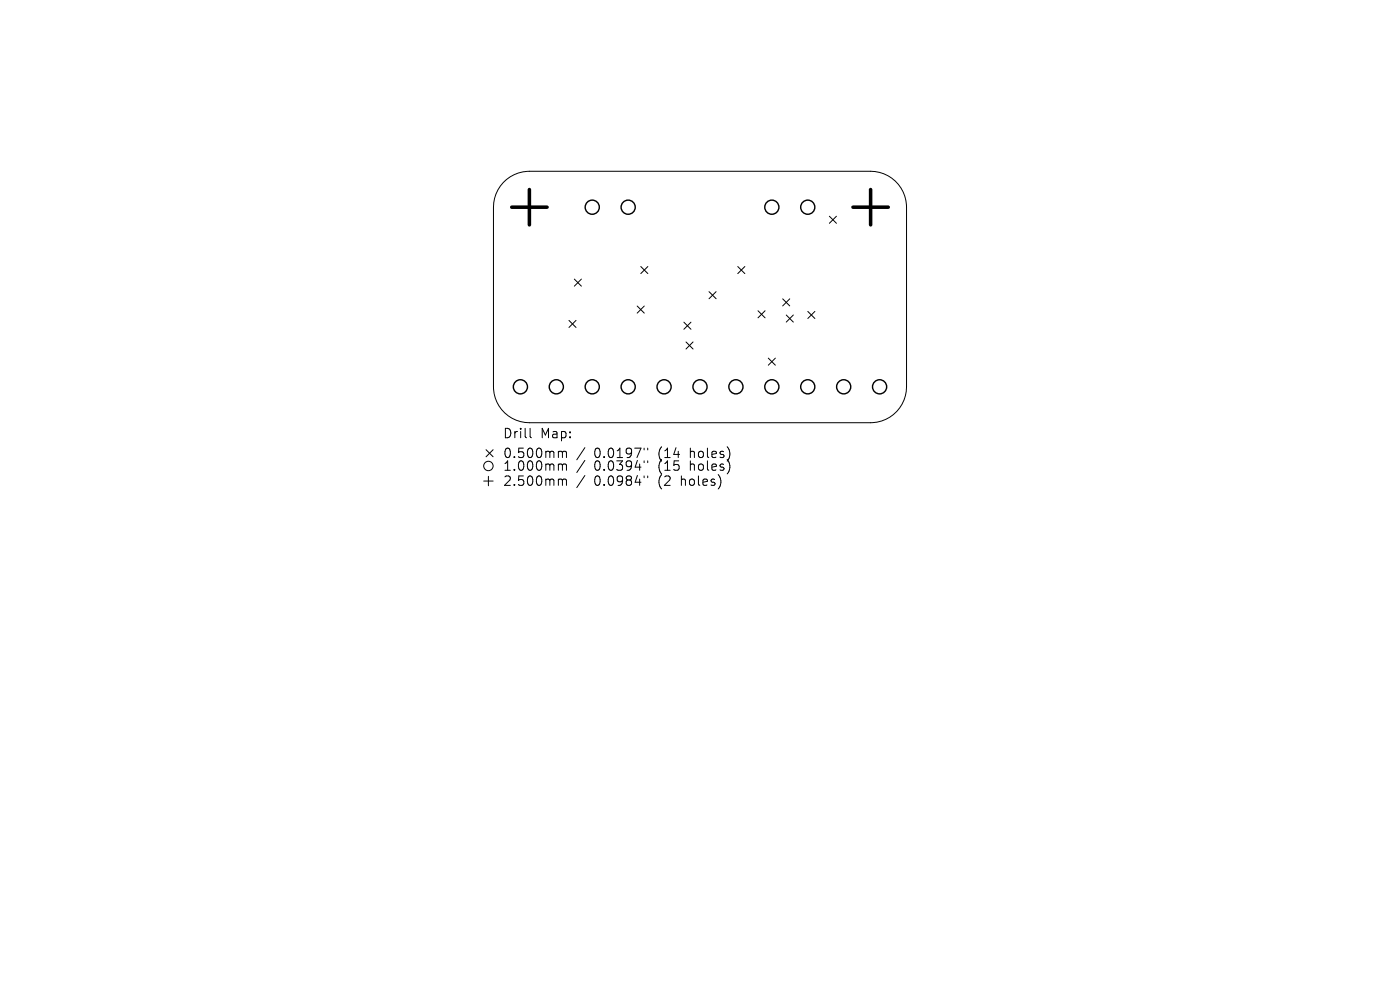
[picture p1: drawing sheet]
<svg xmlns="http://www.w3.org/2000/svg" width="297mm" height="210mm" viewBox="0 0 297 210" stroke-linecap="round" stroke-linejoin="round" font-family="sans-serif">
<defs><g id="words">
<g font-size="2.8">
<text x="106.6" y="93.2">Drill</text>
<text x="114.6" y="93.2">Map:</text>
<text x="106.6" y="97.4">0.500mm</text>
<text x="106.6" y="100.1">1.000mm</text>
<text x="126.1" y="97.4">0.0197&quot;</text>
<text x="126.1" y="100.1">0.0394&quot;</text>
<text x="139.8" y="97.4">(14</text>
<text x="139.8" y="100.1">(15</text>
<text x="146.6" y="97.4">holes)</text>
<text x="146.6" y="100.1">holes)</text>
<text x="106.6" y="103.3">2.500mm</text>
<text x="126.1" y="103.3">0.0984&quot;</text>
<text x="139.8" y="103.3">(2</text>
<text x="144.7" y="103.3">holes)</text>
</g>
</g></defs>
<g fill="none" stroke="#000" stroke-width=".21">
<path d="M106.8 38.7a7.6 7.6 0 0 1 5.5-2.4h72.4a7.6 7.6 0 0 1 7.6 7.7v38.1a7.6 7.6 0 0 1-7.6 7.6h-72.4a7.6 7.6 0 0 1-7.6-7.6v-38.1a7.6 7.6 0 0 1 2.1-5.3zM121.8 59.2l1.5 1.5M123.3 59.2l-1.5 1.5M135.9 56.5l1.5 1.5M137.4 56.5l-1.5 1.5M156.5 56.5l1.5 1.5M158 56.5l-1.5 1.5M175.9 45.9l1.5 1.5M177.4 45.9l-1.5 1.5M120.7 68l1.5 1.5M122.2 68l-1.5 1.5M135.2 64.9l1.5 1.5"/>
<path d="M136.7 64.9l-1.5 1.5M145.1 68.3l1.5 1.5M145.5 72.5l1.5 1.5M146.6 68.3l-1.5 1.5M147 72.5l-1.5 1.5M150.4 61.9l1.5 1.5M151.9 61.9l-1.5 1.5M160.8 65.9l1.5 1.5M162.3 65.9l-1.5 1.5M163 76l1.5 1.5M164.5 76l-1.5 1.5M166 63.4l1.5 1.5"/>
<path d="M166.8 66.8l1.5 1.5M167.5 63.4l-1.5 1.5M168.3 66.8l-1.5 1.5M171.4 66.1l1.5 1.5M172.9 66.1l-1.5 1.5M103.1 95.4l1.5 1.5M104.6 95.4l-1.5 1.5M112.5 90.9v1.7l.2 .3M118.7 95.7l.5 .1 .1 .2M118.7 98.4h.3l.3 .3M119.3 96l.3-.3 .5 .1 .1 1.3M119.3 96v1.1"/>
<path d="M119.3 98.7v1.1M119.3 98.7l.3-.3 .5 .1 .1 1.3M124.1 95l-1.7 2.5M124.1 97.7l-1.7 2.5M136.6 95.1v.3M136.6 97.8v.3M137.4 95.1v.3M137.4 97.8v.3M102.6 102h2M103.6 101v2M118.7 101.6h.3l.3 .3M119.3 101.9v1.1"/>
<path d="M119.3 101.9l.3-.3 .5 .1 .1 1.3M124.1 100.9l-1.7 2.5M136.6 101v.3M137.4 101v.3"/>
<circle cx="103.6" cy="98.8" r="1"/>
</g>
<g fill="none" stroke="#000" stroke-width=".3">
<circle cx="125.6" cy="44" r="1.5"/>
<circle cx="133.3" cy="44" r="1.5"/>
<circle cx="163.7" cy="44" r="1.5"/>
<circle cx="171.4" cy="44" r="1.5"/>
<circle cx="110.4" cy="82.1" r="1.5"/>
<circle cx="118" cy="82.1" r="1.5"/>
<circle cx="125.6" cy="82.1" r="1.5"/>
<circle cx="133.3" cy="82.1" r="1.5"/>
<circle cx="140.9" cy="82.1" r="1.5"/>
<circle cx="148.5" cy="82.1" r="1.5"/>
<circle cx="156.1" cy="82.1" r="1.5"/>
<circle cx="163.7" cy="82.1" r="1.5"/>
<circle cx="171.4" cy="82.1" r="1.5"/>
<circle cx="179" cy="82.1" r="1.5"/>
<circle cx="186.6" cy="82.1" r="1.5"/>
</g>
<path d="M108.6 44h7.5M112.3 40.2v7.5M180.9 44h7.5M184.7 40.2v7.5" fill="none" stroke="#000" stroke-width=".75"/>
<use href="#words"/>
</svg>
